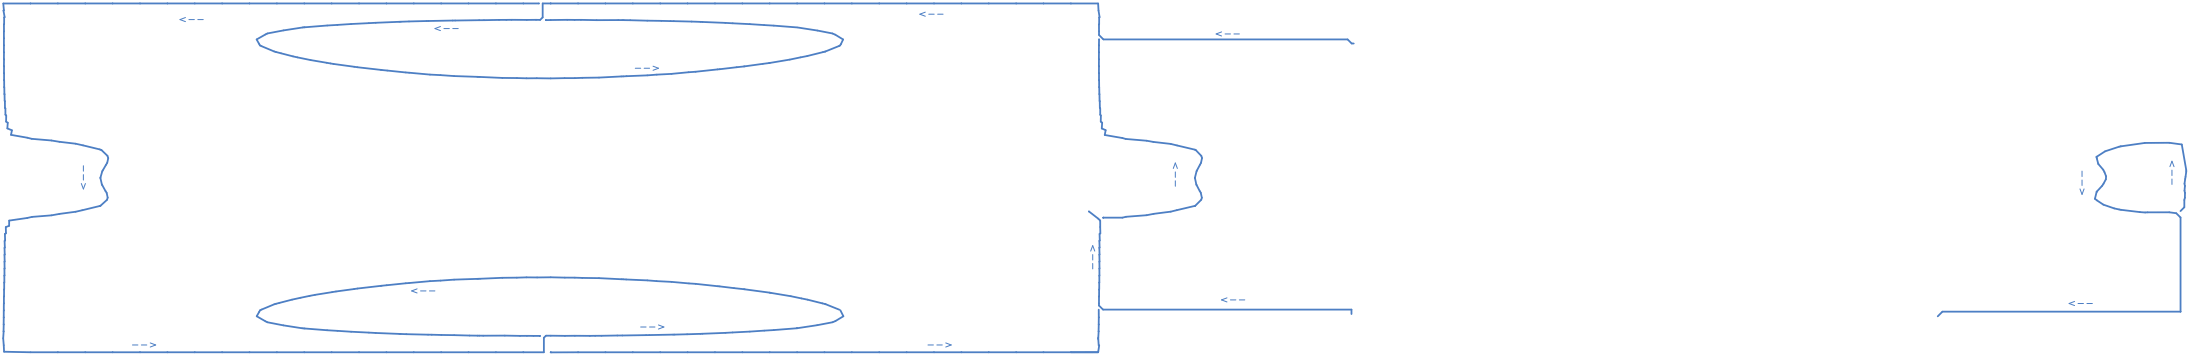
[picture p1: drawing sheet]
<svg xmlns="http://www.w3.org/2000/svg" width="1219mm" height="197mm" viewBox="0 0 1219 197" stroke-linecap="round" stroke-linejoin="round" font-family="sans-serif">
<g fill="none" stroke="#4d7fc4" stroke-width=".56">
<path d="M103 10l-3 1 3 1M105 11h3M110 11h3M245 15l-3 1 3 1M247 16h3M252 16h3M515 7l-3 1 3 1M517 8h3M522 8h3M680 18l-3 1 3 1M682 19h3M687 19h3"/>
<path d="M354 38h3M359 38h3M364 37l3 1-3 1M46 92v3M46 97v3M653 94l2-3 1 3M655 96v3M1159 95v3M1208 93l2-3 1 3M1210 95v3M1210 100v3M45 102l1 3 2-3"/>
<path d="M655 101v3M1158 105l1 3 2-3M1159 100v3M607 140l2-3 1 3M609 142v3M609 147v3M232 161l-3 1 3 1M234 162h3M239 162h3M683 166l-3 1 3 1M685 167h3M690 167h3"/>
<path d="M1155 168l-3 1 3 1M1157 169h3M1162 169h3M74 192h3M79 192h3M84 191l3 1-3 1M357 182h3M362 182h3M367 181l3 1-3 1M517 192h3M522 192h3M527 191l3 1-3 1"/>
</g>
<g fill="none" stroke="#4d7fc4" stroke-width="1">
<path d="M17 2h.1M32 2h.1M63 2h.1M78 2h.1M93 2h.1M108 2h.1M124 2h.1M139 2h.1M154 2h.1M169 2h.1M185 2h.1M200 2h.1"/>
<path d="M215 2h.1M230 2h.1M246 2h.1M261 2h.1M276 2h.1M291 2h.1M300 2h-298l1 8-1 15M300 2h.1M304 11h.1M304 11h3a1693 1693 0 0 1 137 4M307 2h.1M322 2h.1"/>
<path d="M337 2h.1M352 2h.1M368 2h.1M383 2h.1M398 2h.1M413 2h.1M429 2h.1M444 2h.1M444 15l11 2 10 2 4 3-2 4a162 162 0 0 1-39 9M459 2h.1M474 2h.1M490 2h.1"/>
<path d="M505 2h.1M520 2h.1M535 2h.1M566 2h.1M581 2h.1M596 2h.1M2 29h.1M2 33h.1M2 25h.1M2 25v8M2 33l1 31v4h1v3l3 2-1 2 12 2 11 1a139 139 0 0 1 28 6l3 3a10 10 0 0 1-3 8l-1 4M428 35h.1"/>
<path d="M612 33h.1M612 29h.1M612 25h.1M612 25v20M612 22v3M754 24h-1l-3-2h-136l-2-3v-9v-8h-310v8l-1 1a1579 1579 0 0 0-132 4l-20 4-6 3 2 3a157 157 0 0 0 41 11 891 891 0 0 0 242-1M612 45h.1M612 45l1 23M613 68h1v3l2 1-1 3 12 2 12 1a158 158 0 0 1 27 6l3 3a10 10 0 0 1-3 8l-1 4M56 99l1 4a9 9 0 0 1 3 8l-4 4-14 3-37 5v3h-2v4l-1 35M56 99h.1M665 99l1 4a10 10 0 0 1 3 8l-3 4a222 222 0 0 1-52 6"/>
<path d="M665 99h.1M606 118h.1M606 118l7 5M1168 107l-1 4a23 23 0 0 0 14 6 116 116 0 0 0 27 1l4 1 2 2v52M1168 107a14 14 0 0 0 5-9l-2-4a9 9 0 0 1-3-7 28 28 0 0 1 13-6 94 94 0 0 1 34-1l2 15a49 49 0 0 0 0 15l-1 5-2 2M1168 107h.1M612 138v27M613 123h.1M613 123l-1 15M614 121h.1M2 157h.1M2 177h.1"/>
<path d="M2 177v7M2 173h.1M2 165v12M2 165h.1M467 172a161 161 0 0 0-38-9 879 879 0 0 0-254 1l-8 2a80 80 0 0 0-22 7l-2 3 5 3a211 211 0 0 0 48 6h13M468 173l2 3-6 3-20 4M612 172v5M612 177h.1M612 177v7M612 165v5l2 2h139v3M612 165h.1M1214 173h-132l-3 3"/>
<path d="M1214 173h.1M2 184h.1M32 196h.1M47 196h.1M63 196h.1M78 196h.1M93 196h.1M108 196h.1M124 196h.1M139 196h.1M154 196h.1M169 196h.1"/>
<path d="M185 196h.1M200 196h.1M209 185l53 2h39M215 196h.1M230 196h.1M246 196h.1M261 196h.1M276 196h.1M291 196h.1M301 187h.1M307 196h.1M322 196h.1"/>
<path d="M337 196h.1M352 196h.1M368 196h.1M383 196h.1M398 196h.1M413 196h.1M429 196h.1M444 183a1640 1640 0 0 1-140 4l-1 1v8h-286h-15v-12M444 183h.1M444 196h.1M459 196h.1M474 196h.1"/>
<path d="M490 196h.1M505 196h.1M520 196h.1M535 196h.1M551 196h.1M566 196h.1M581 196h.1M612 188v4v4h-305M612 188h.1M612 184h.1M612 184v4"/>
</g>
</svg>
